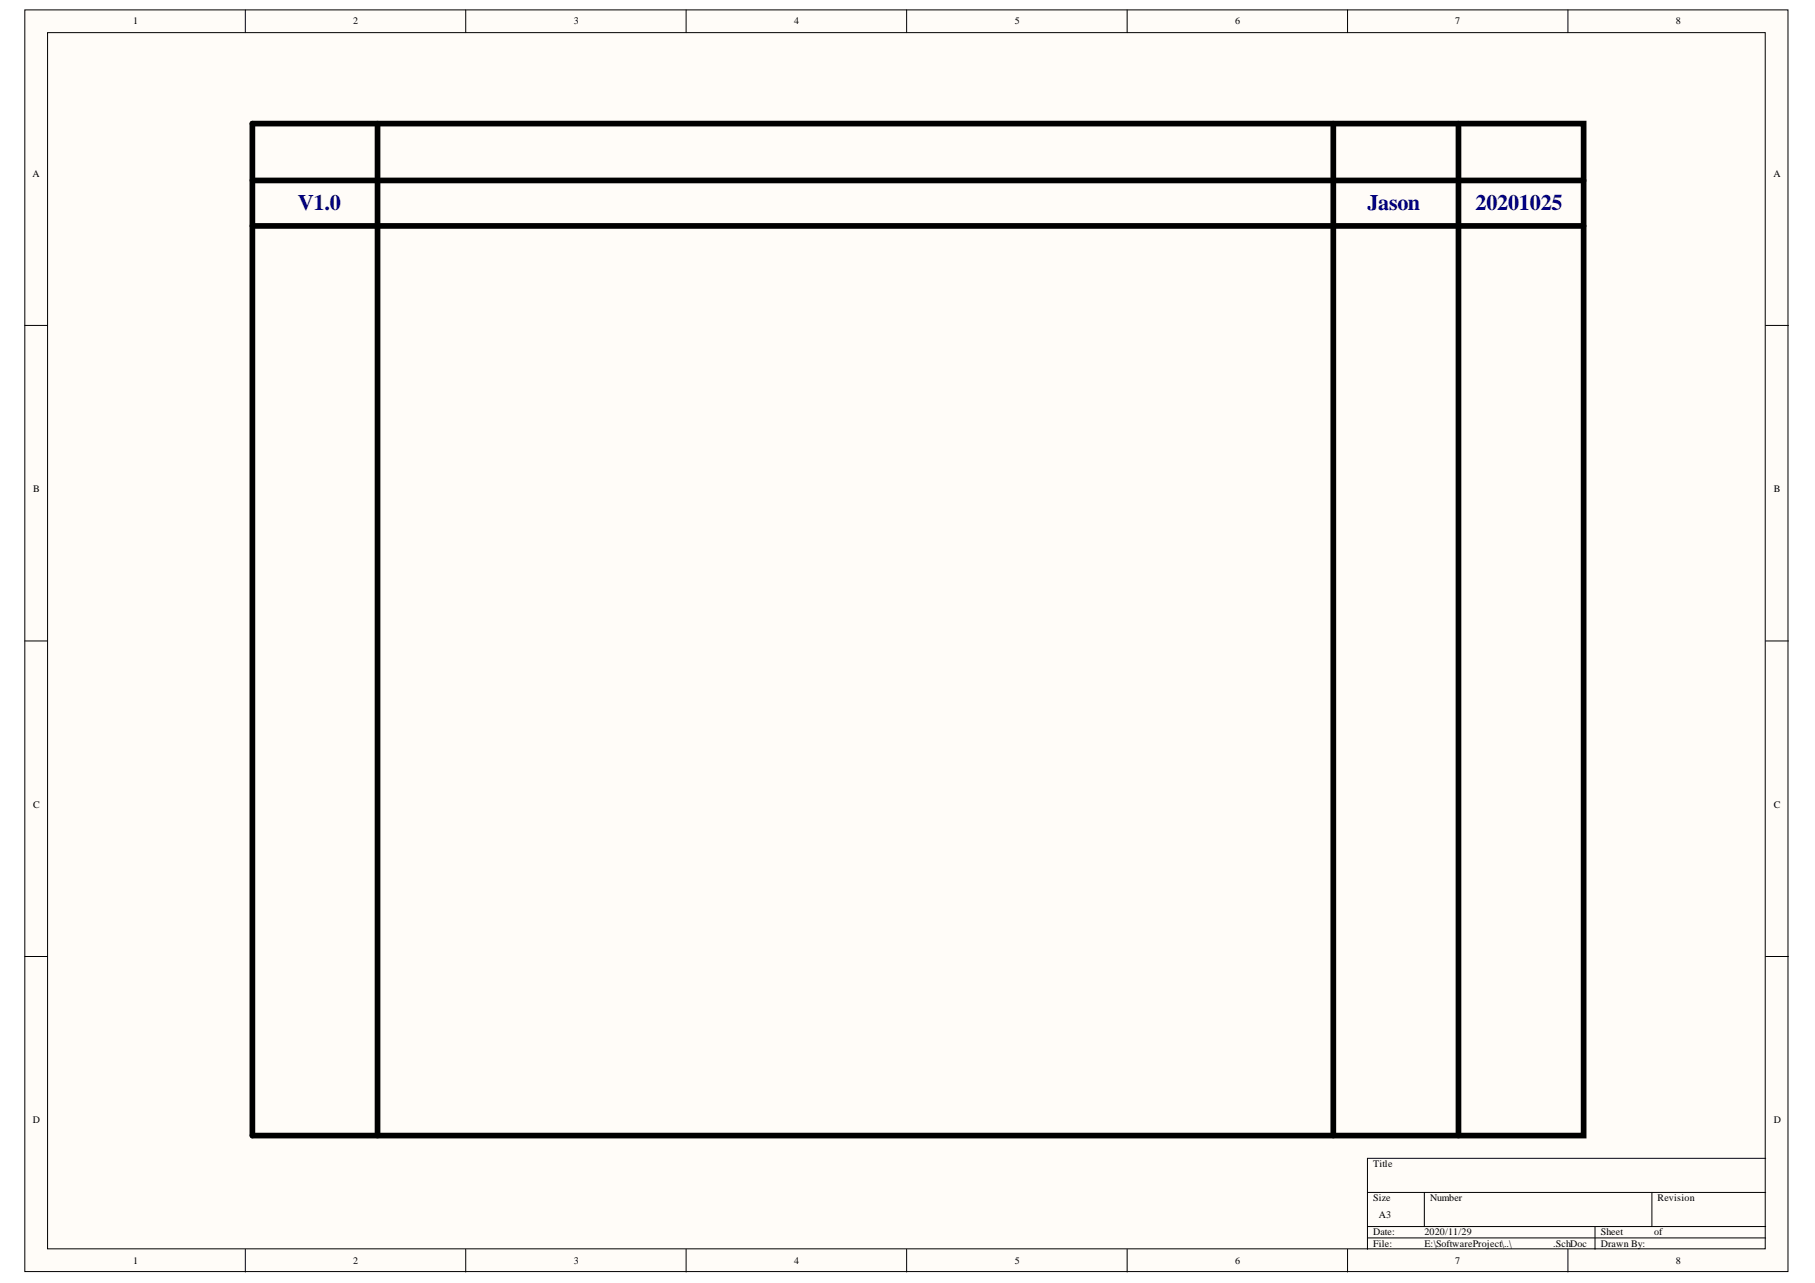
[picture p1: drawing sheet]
<svg xmlns="http://www.w3.org/2000/svg" width="297mm" height="210mm" viewBox="0 0 297 210" stroke-linecap="round" stroke-linejoin="round" font-family="sans-serif">
<defs><g id="words">
<g font-size="3.6" fill="#000080">
<text x="48.8" y="34.3">V1.0</text>
<text x="223.8" y="34.3">Jason</text>
<text x="241.5" y="34.3">20201025</text>
</g>
<g font-size="1.6">
<text x="21.8" y="4">1</text>
<text x="57.8" y="4">2</text>
<text x="93.9" y="4">3</text>
<text x="130" y="4">4</text>
<text x="166.1" y="4">5</text>
<text x="202.1" y="4">6</text>
<text x="238.2" y="4">7</text>
<text x="274.3" y="4">8</text>
<text x="5.3" y="28.9">A</text>
<text x="290.2" y="28.9">A</text>
<text x="5.4" y="80.5">B</text>
<text x="290.3" y="80.5">B</text>
<text x="5.4" y="132.1">C</text>
<text x="290.3" y="132.1">C</text>
<text x="5.4" y="183.7">D</text>
<text x="290.3" y="183.7">D</text>
<text x="224.7" y="191">Title</text>
<text x="224.7" y="196.5">Size</text>
<text x="234" y="196.5">Number</text>
<text x="271.3" y="196.5">Revision</text>
<text x="224.7" y="202.1">Date:</text>
<text x="224.7" y="204">File:</text>
<text x="225.7" y="199.3">A3</text>
<text x="233.1" y="202.1">2020/11/29</text>
<text x="233.1" y="204">E:\SoftwareProject\..\</text>
<text x="254.2" y="204">.SchDoc</text>
<text x="262" y="202.1">Sheet</text>
<text x="262" y="204">Drawn By:</text>
<text x="270.7" y="202.1">of</text>
<text x="21.8" y="206.8">1</text>
<text x="57.8" y="206.8">2</text>
<text x="93.9" y="206.8">3</text>
<text x="130" y="206.8">4</text>
<text x="166.1" y="206.8">5</text>
<text x="202.1" y="206.8">6</text>
<text x="238.2" y="206.8">7</text>
<text x="274.3" y="206.8">8</text>
</g>
</g></defs>
<g fill="#fffcf8" stroke="#000" stroke-width=".16">
<path d="M4.1 1.6h288.5v206.4h-288.5z"/>
<path d="M7.8 5.3h281.1v199h-281.1z"/>
</g>
<g fill="none" stroke="#000" stroke-width=".16">
<path d="M40.1 1.6v3.7M76.2 1.6v3.7M112.3 1.6v3.7M148.4 1.6v3.7M184.5 1.6v3.7M220.5 1.6v3.7M256.6 1.6v3.7M4.1 53.2h3.7M289 53.2h3.7M4.1 104.9h3.7M289 104.9h3.7M4.1 156.5h3.7"/>
<path d="M289 156.5h3.7M223.8 195.1h65.2M233.1 195.1v5.6M270.3 195.1v5.6M289 189.5h-65.2v14.9M40.1 204.4v3.7M76.2 204.4v3.7M112.3 204.4v3.7M148.4 204.4v3.7M184.5 204.4v3.7M220.5 204.4v3.7M223.8 200.7h65.2"/>
<path d="M223.8 202.5h65.2M256.6 204.4v3.7M261 200.7v3.7"/>
</g>
<path d="M41.3 20.2h217.9v165.6h-217.9zM41.3 29.5h217.9M41.3 37h217.9M61.8 20.2v165.6M218.2 20.2v165.6M238.7 20.2v165.6" fill="none" stroke="#000" stroke-width=".93"/>
<use href="#words"/>
</svg>
